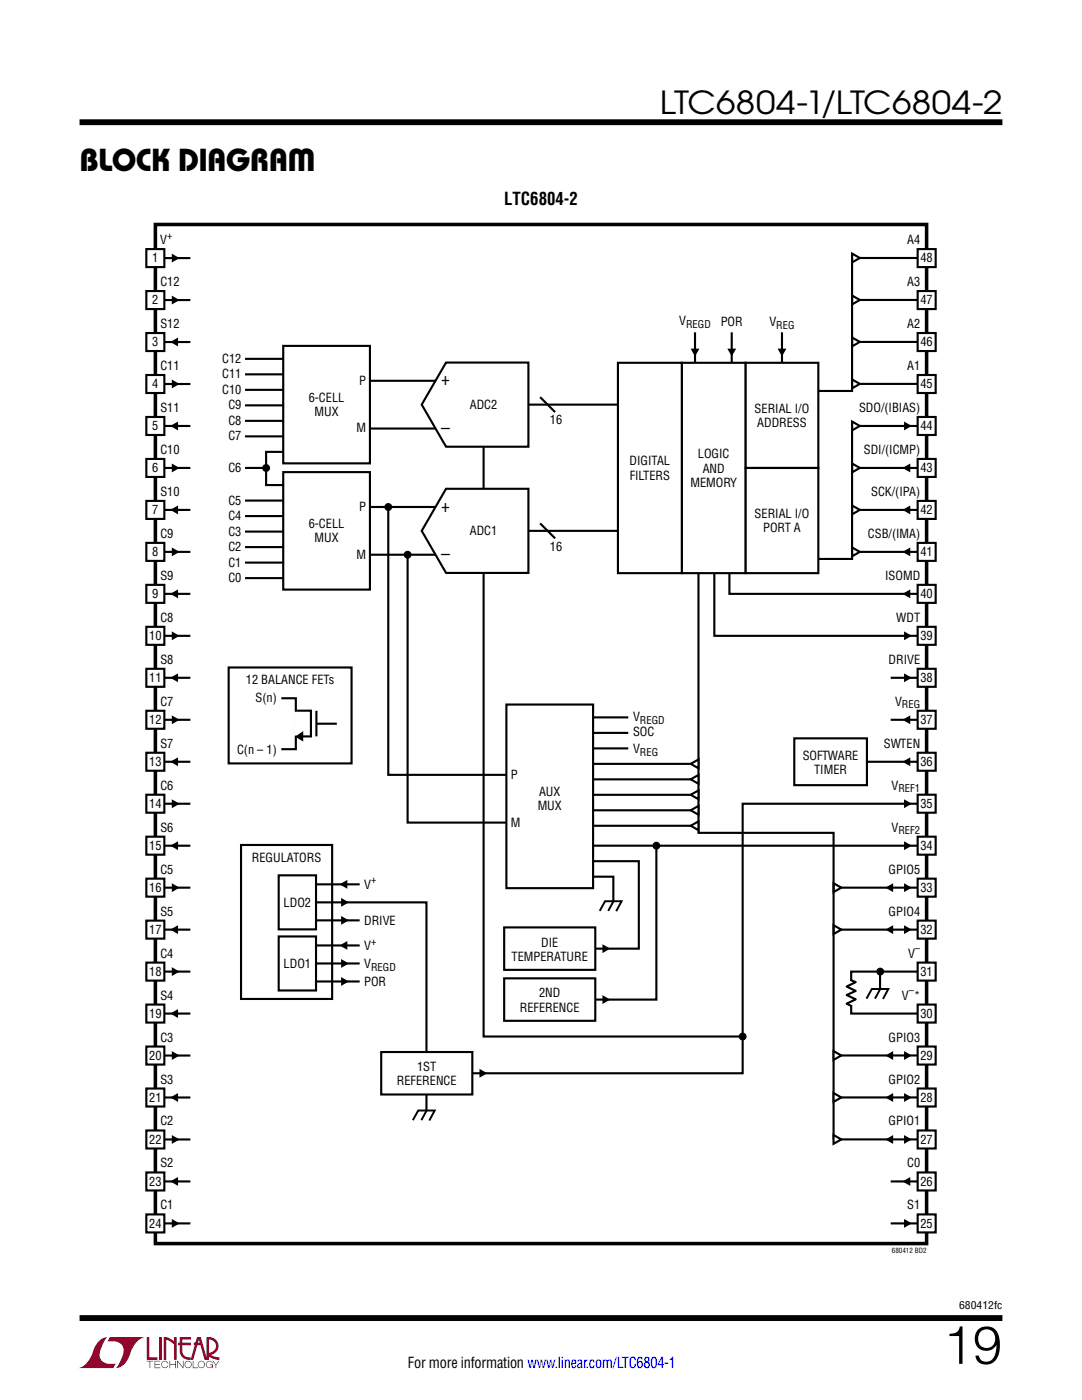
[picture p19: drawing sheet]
<svg xmlns="http://www.w3.org/2000/svg" width="216mm" height="279mm" viewBox="0 0 216 279" stroke-linecap="round" stroke-linejoin="round" font-family="sans-serif">
<defs><g id="words">
<text font-size="10.6" x="188.2" y="272.2">19</text>
<g font-size="6.3">
<text x="131.7" y="22.8">LTC6804-1/LTC6804-2</text>
<text x="15.9" y="34.1">Block Diagram</text>
</g>
<g font-size="3.5">
<text x="100.6" y="41">LTC6804-2</text>
<text x="88.1" y="76.9">+</text>
<text x="88" y="86.7">–</text>
<text x="88.1" y="102.1">+</text>
<text x="88" y="111.9">–</text>
</g>
<text font-size="3" x="81.4" y="273.1">For more information www.linear.com/LTC6804-1</text>
<g font-size="2.5">
<text x="30.4" y="52.4">1</text>
<text x="32" y="48.7">V</text>
<text x="181" y="48.7">A4</text>
<text x="183.7" y="52.4">48</text>
<text x="32" y="57.1">C12</text>
<text x="181" y="57.1">A3</text>
<text x="30.4" y="60.7">2</text>
<text x="32" y="65.5">S12</text>
<text x="135.5" y="64.9">V</text>
<text x="143.8" y="65.1">POR</text>
<text x="153.5" y="65.1">V</text>
<text x="181" y="65.5">A2</text>
<text x="183.7" y="60.7">47</text>
<text x="30.4" y="69.1">3</text>
<text x="183.7" y="69.1">46</text>
<text x="30.4" y="77.5">4</text>
<text x="32" y="73.8">C11</text>
<text x="44.3" y="72.4">C12</text>
<text x="44.3" y="75.5">C11</text>
<text x="71.7" y="76.8">P</text>
<text x="181" y="73.9">A1</text>
<text x="183.7" y="77.5">45</text>
<text x="32" y="82.2">S11</text>
<text x="44.3" y="78.6">C10</text>
<text x="45.6" y="81.7">C9</text>
<text x="61.6" y="80.2">6-CELL</text>
<text x="62.8" y="83.1">MUX</text>
<text x="93.8" y="81.6">ADC2</text>
<text x="150.6" y="82.4">SERIAL I/O</text>
<text x="171.4" y="82.2">SDO/(IBIAS)</text>
<text x="30.4" y="85.9">5</text>
<text x="45.6" y="84.8">C8</text>
<text x="45.6" y="87.9">C7</text>
<text x="71.1" y="86.3">M</text>
<text x="109.7" y="84.7">16</text>
<text x="151.1" y="85.2">ADDRESS</text>
<text x="183.7" y="85.9">44</text>
<text x="30.4" y="94.2">6</text>
<text x="32" y="90.6">C10</text>
<text x="45.6" y="94.3">C6</text>
<text x="125.6" y="92.9">DIGITAL</text>
<text x="125.6" y="95.7">FILTERS</text>
<text x="139.3" y="91.5">LOGIC</text>
<text x="140.2" y="94.3">AND</text>
<text x="172.4" y="90.6">SDI/(ICMP)</text>
<text x="183.7" y="94.2">43</text>
<text x="32" y="99">S10</text>
<text x="45.6" y="100.7">C5</text>
<text x="137.8" y="97.1">MEMORY</text>
<text x="173.8" y="99">SCK/(IPA)</text>
<text x="30.4" y="102.6">7</text>
<text x="32" y="107.4">C9</text>
<text x="45.6" y="103.8">C4</text>
<text x="45.6" y="106.9">C3</text>
<text x="61.6" y="105.4">6-CELL</text>
<text x="71.7" y="102">P</text>
<text x="93.8" y="106.8">ADC1</text>
<text x="150.6" y="103.4">SERIAL I/O</text>
<text x="152.3" y="106.2">PORT A</text>
<text x="173.2" y="107.4">CSB/(IMA)</text>
<text x="183.7" y="102.6">42</text>
<text x="30.4" y="111">8</text>
<text x="45.6" y="110">C2</text>
<text x="45.6" y="113.1">C1</text>
<text x="62.8" y="108.3">MUX</text>
<text x="71.1" y="111.5">M</text>
<text x="109.7" y="109.9">16</text>
<text x="183.7" y="111">41</text>
<text x="30.4" y="119.4">9</text>
<text x="32" y="115.7">S9</text>
<text x="45.6" y="116.2">C0</text>
<text x="176.6" y="115.7">ISOMD</text>
<text x="183.7" y="119.4">40</text>
<text x="32" y="124.1">C8</text>
<text x="178.8" y="124.1">WDT</text>
<text x="29.8" y="127.7">10</text>
<text x="183.7" y="127.7">39</text>
<text x="29.8" y="136.1">11</text>
<text x="32" y="132.5">S8</text>
<text x="49.1" y="136.4">12 BALANCE FETs</text>
<text x="177.3" y="132.5">DRIVE</text>
<text x="183.7" y="136.1">38</text>
<text x="32" y="140.9">C7</text>
<text x="51" y="140.2">S(n)</text>
<text x="126.3" y="144">V</text>
<text x="178.6" y="140.9">V</text>
<text x="29.8" y="144.5">12</text>
<text x="32" y="149.2">S7</text>
<text x="126.3" y="146.9">SOC</text>
<text x="176.4" y="149.2">SWTEN</text>
<text x="183.7" y="144.5">37</text>
<text x="29.8" y="152.9">13</text>
<text x="47.3" y="150.4">C(n – 1)</text>
<text x="101.9" y="155.5">P</text>
<text x="126.3" y="150.4">V</text>
<text x="160.2" y="151.7">SOFTWARE</text>
<text x="162.4" y="154.5">TIMER</text>
<text x="183.7" y="152.9">36</text>
<text x="29.8" y="161.3">14</text>
<text x="32" y="157.6">C6</text>
<text x="107.3" y="161.7">MUX</text>
<text x="107.6" y="158.9">AUX</text>
<text x="177.9" y="157.6">V</text>
<text x="183.7" y="161.3">35</text>
<text x="32" y="166">S6</text>
<text x="101.9" y="165">M</text>
<text x="177.9" y="166">V</text>
<text x="29.8" y="169.6">15</text>
<text x="50.3" y="172.1">REGULATORS</text>
<text x="183.7" y="169.6">34</text>
<text x="29.8" y="178">16</text>
<text x="32" y="174.4">C5</text>
<text x="72.7" y="177.4">V</text>
<text x="177.3" y="174.4">GPIO5</text>
<text x="183.7" y="178">33</text>
<text x="32" y="182.7">S5</text>
<text x="56.6" y="181">LDO2</text>
<text x="72.7" y="184.6">DRIVE</text>
<text x="177.3" y="182.7">GPIO4</text>
<text x="29.8" y="186.4">17</text>
<text x="32" y="191.1">C4</text>
<text x="72.7" y="189.6">V</text>
<text x="102.1" y="191.7">TEMPERATURE</text>
<text x="108" y="188.9">DIE</text>
<text x="181.2" y="191.1">V</text>
<text x="183.7" y="186.4">32</text>
<text x="29.8" y="194.8">18</text>
<text x="56.6" y="193.2">LDO1</text>
<text x="72.7" y="193.2">V</text>
<text x="72.7" y="196.8">POR</text>
<text x="183.7" y="194.8">31</text>
<text x="29.8" y="203.1">19</text>
<text x="32" y="199.5">S4</text>
<text x="103.7" y="201.9">REFERENCE</text>
<text x="107.6" y="199.1">2ND</text>
<text x="180" y="199.5">V *</text>
<text x="183.7" y="203.1">30</text>
<text x="32" y="207.9">C3</text>
<text x="177.3" y="207.9">GPIO3</text>
<text x="29.8" y="211.5">20</text>
<text x="83.2" y="213.8">1ST</text>
<text x="183.7" y="211.5">29</text>
<text x="29.8" y="219.9">21</text>
<text x="32" y="216.2">S3</text>
<text x="79.2" y="216.6">REFERENCE</text>
<text x="177.3" y="216.2">GPIO2</text>
<text x="183.7" y="219.9">28</text>
<text x="32" y="224.6">C2</text>
<text x="177.3" y="224.6">GPIO1</text>
<text x="29.8" y="228.3">22</text>
<text x="32" y="233">S2</text>
<text x="181" y="233">C0</text>
<text x="183.7" y="228.3">27</text>
<text x="29.8" y="236.6">23</text>
<text x="183.7" y="236.6">26</text>
<text x="29.8" y="245">24</text>
<text x="32" y="241.4">C1</text>
<text x="181" y="241.4">S1</text>
<text x="183.7" y="245">25</text>
</g>
<g font-size="2.1">
<text x="33.4" y="47.7">+</text>
<text x="136.9" y="65.5">REGD</text>
<text x="154.9" y="65.7">REG</text>
<text x="180" y="141.4">REG</text>
<text x="127.7" y="144.5">REGD</text>
<text x="127.7" y="150.9">REG</text>
<text x="179.3" y="158.1">REF1</text>
<text x="179.3" y="166.5">REF2</text>
<text x="74" y="176.3">+</text>
<text x="74" y="188.5">+</text>
<text x="182.6" y="190.1">–</text>
<text x="74" y="193.7">REGD</text>
<text x="181.3" y="198.4">–</text>
<text x="191.4" y="261.2">680412fc</text>
</g>
<text font-size="1.4" x="178" y="250.1">680412 BD2</text>
</g></defs>
<g fill="#910028">
<path d="M29.3 266.8h.5v4.1h1.6v.5h-2.1z"/>
<path d="M20 267.4l1-.5h.5h-.1a6.2 6.2 0 0 0-1.5 4 2.58 2.58 0 0 0 3.2 1.3l-.5 .8h-7a4.9 4.9 0 0 0 3.1-3.8l.4-.7z"/>
<path d="M21.9 266.9h7a4.9 4.9 0 0 0-3.1 3.7 3.2 3.2 0 0 1-2.7 2.4h.1a6.2 6.2 0 0 0 1.4-4.1 2.58 2.58 0 0 0-3.1-1.2z"/>
<path d="M31.8 266.8h.5v4.6h-.5z"/>
<path d="M32.7 266.8l1 .2 1 .7v-.9h.5v4.6h-.5v-3.1l-1.5-.9v4h-.5z"/>
<path d="M29.3 271.6h1.3v.1h-.6v1.3h-.2v-1.3h-.5z"/>
<path d="M30.8 271.6h1.2v.1h-1v.5h.9v.2h-.9v.5h1v.1h-1.2z"/>
<path d="M33.8 271.6h.2v.6h1v-.6h.1v1.4h-.1v-.6h-1v.6h-.2z"/>
<path d="M35.4 271.6h.1l1 1.2v-1.2h.1v1.4l-1.1-1.2v1.2h-.1z"/>
<path d="M38.5 271.6h.1v1.3h.9v.1h-1z"/>
<path d="M42.4 271.6h.1l.6 .7 .5-.7h.2l-.7 .8v.6h-.1v-.6z"/>
<path d="M35.9 266.8h2.2v.5h-1.7v.7h1.7v.5h-1.7v1.1a1.32 1.32 0 0 0 1.6 1.3v.5l1.3-4.6h.8l1.1 4.1v-4.1a1.84 1.84 0 0 1 2.3 1.4 1.84 1.84 0 0 1-1.4 2.2l.7 .4 1 .1v.5l-1.2-.2-1.1-.6v-.6a1.34 1.34 0 0 0 1.6-1.2 1.34 1.34 0 0 0-1.4-1.5v4.1h-.9l-.8-2.9h-1.3v-.5h1.2l-.2-.7-1.1 4.1a2.06 2.06 0 0 1-2.7-1.3v-1.6h-.4v-.5h.4z"/>
<path d="M37 271.8a.72 .72 0 0 1 1.2 .1 .72 .72 0 0 1-.4 1.1 .72 .72 0 0 1-1-.7h.2a.59 .59 0 0 0 .8 .5 .59 .59 0 0 0 .2-.9 .59 .59 0 0 0-1 .2v.2h-.2z"/>
<path d="M39.7 271.8a.72 .72 0 0 1 1.1 .1 .72 .72 0 0 1-.4 1.1 .72 .72 0 0 1-.9-.7h.1a.59 .59 0 0 0 .8 .5 .59 .59 0 0 0 .2-.9 .59 .59 0 0 0-1 .2v.2h-.1z"/>
<path d="M41.3 271.8a.72 .72 0 0 1 1.2 .2h-.2a.59 .59 0 0 0-.9-.1 .59 .59 0 0 0 .1 .9 .59 .59 0 0 0 .9-.4h-.5v-.1h.6v.7h-.1v-.3a.73 .73 0 0 1-1.1 .2 .73 .73 0 0 1 0-1.1z"/>
<path d="M32.4 271.8a.71 .71 0 0 1 1.2 .3h-.1a.59 .59 0 0 0-.9-.3 .59 .59 0 0 0-.1 1 .59 .59 0 0 0 .9-.3h.2a.73 .73 0 0 1-1.1 .4 .73 .73 0 0 1-.1-1.1z"/>
</g>
<path d="M15.9 24.4h184.1M15.9 263h184.1" fill="none" stroke="#000" stroke-width="1.2" stroke-linecap="butt"/>
<path d="M166.3 177.2h18.6M166.3 185.5h18.6" fill="none" stroke="#000" stroke-width=".42"/>
<path d="M166.3 184.6l1.6 .9-1.6 .9z" fill="#fff"/>
<path d="M166.3 184.6l1.6 .9-1.6 .9z" fill="none" stroke="#000" stroke-width=".42"/>
<path d="M166.3 176.3l1.6 .9-1.6 .8z" fill="#fff"/>
<path d="M139.4 114.4v51.8h26.9v61.2M166.3 176.3l1.6 .9-1.6 .8zM166.3 219h18.6M166.3 210.6h18.6M166.3 227.4h18.6" fill="none" stroke="#000" stroke-width=".42"/>
<path d="M166.3 226.5l1.6 .9-1.6 .9z" fill="#fff"/>
<path d="M166.3 226.5l1.6 .9-1.6 .9z" fill="none" stroke="#000" stroke-width=".42"/>
<path d="M166.3 218.1l1.6 .9-1.6 .9z" fill="#fff"/>
<path d="M166.3 218.1l1.6 .9-1.6 .9z" fill="none" stroke="#000" stroke-width=".42"/>
<path d="M166.3 209.8l1.6 .8-1.6 .9z" fill="#fff"/>
<path d="M170 51.5h14.9M170 59.9h14.9M170 68.2h14.9M170 76.6h14.9M166.3 209.8l1.6 .8-1.6 .9z" fill="none" stroke="#000" stroke-width=".42"/>
<path d="M170 50.6l1.6 .9-1.6 .9z" fill="#fff"/>
<path d="M170 50.6l1.6 .9-1.6 .9z" fill="none" stroke="#000" stroke-width=".42"/>
<path d="M170 59l1.6 .9-1.6 .8z" fill="#fff"/>
<path d="M170 59l1.6 .9-1.6 .8z" fill="none" stroke="#000" stroke-width=".42"/>
<path d="M170 67.4l1.6 .8-1.6 .9z" fill="#fff"/>
<path d="M170 67.4l1.6 .8-1.6 .9z" fill="none" stroke="#000" stroke-width=".42"/>
<path d="M170 75.7l1.6 .9-1.6 .9z" fill="#fff"/>
<path d="M170 51.5v26.5h-6.7M170 75.7l1.6 .9-1.6 .9zM170 85h14.9M170 93.4h14.9M170 101.8h14.9M170 110.1h14.9" fill="none" stroke="#000" stroke-width=".42"/>
<path d="M170 84.1l1.6 .9-1.6 .9z" fill="#fff"/>
<path d="M170 84.1l1.6 .9-1.6 .9z" fill="none" stroke="#000" stroke-width=".42"/>
<path d="M170 92.5l1.6 .9-1.6 .9z" fill="#fff"/>
<path d="M170 92.5l1.6 .9-1.6 .9z" fill="none" stroke="#000" stroke-width=".42"/>
<path d="M170 100.9l1.6 .9-1.6 .8z" fill="#fff"/>
<path d="M170 100.9l1.6 .9-1.6 .8z" fill="none" stroke="#000" stroke-width=".42"/>
<path d="M170 109.3l1.6 .8-1.6 .9z" fill="#fff"/>
<path d="M170 85v26.5h-6.7M170 109.3l1.6 .8-1.6 .9z" fill="none" stroke="#000" stroke-width=".42"/>
<path d="M48.1 168.6h18.2v30.8h-18.2z" fill="#fff"/>
<path d="M48.9 71.6h7.6M48.9 74.7h7.6M48.9 77.8h7.6M48.9 80.9h7.6M48.9 84h7.6M48.9 87.1h7.6M48.9 93.4h4.2M96.5 89.1v117.8h51.7M48.1 168.6h18.2v30.8h-18.2zM184.9 160.4h-36.7v53.8h-53.8" fill="none" stroke="#000" stroke-width=".42"/>
<circle cx="53.1" cy="93.4" r=".79" fill="#000"/>
<path d="M56.5 69h17.3v23.5h-17.3z" fill="#fff"/>
<path d="M56.5 69h17.3v23.5h-17.3zM48.9 99.9h7.6M56.5 90.2h-3.4v6.6h3.4M48.9 103h7.6M48.9 106.1h7.6M48.9 109.2h7.6M48.9 112.3h7.6M48.9 115.4h7.6" fill="none" stroke="#000" stroke-width=".42"/>
<path d="M56.5 94.2h17.3v23.5h-17.3z" fill="#fff"/>
<path d="M56.5 94.2h17.3v23.5h-17.3z" fill="none" stroke="#000" stroke-width=".42"/>
<path d="M89 72.4h16.4v16.7h-16.4l-4.9-8.4z" fill="#fff"/>
<g fill="none" stroke="#000" stroke-width=".42">
<path d="M31 51.5h7M31 59.9h7M31 68.3h7M31 76.6h7M73.8 76h13.1M89 72.4h16.4v16.7h-16.4l-4.9-8.4zM138.7 66.3v6.1M146 66.3v6.1M31 85h7M31 93.4h7M73.8 85.5h13.1M31 101.8h7"/>
<path d="M31 110.1h7M31 118.5h7M73.8 101.2h13.1M73.8 110.7h13.1M142.5 114.4v12.5h42.4M145.5 114.4v4.1h39.4M31 135.3h7M31 126.9h7M177.7 135.3h7.2M31 143.7h7M31 152h7M173 152h11.9"/>
<path d="M177.7 143.7h7.2M31 168.8h7M31 160.4h7M31 177.2h7M131 168.8h53.9M31 185.5h7M31 193.9h7M169.7 195.6l1 .4-1.8 .9 1.8 .9-1.8 .8 1.8 .8-1.8 .9 1 .5M175.6 193.9v3.5M184.9 193.9h-15.1v8.4h15.1M31 202.3h7M31 210.7h7"/>
<path d="M31 219h7M31 235.8h7M31 227.4h7M177.7 235.8h7.2M31 244.2h7M177.7 244.2h7.2"/>
</g>
<path d="M31 44.8h153.9v203.4h-153.9z" fill="none" stroke="#000" stroke-width=".71" stroke-linecap="butt"/>
<g fill="#000">
<path d="M34.3 59l1.5 .9-1.5 .9zM34.3 50.6l1.5 .9-1.5 .9zM34.3 75.7l1.5 .9-1.5 .9zM34 68.2l1.5-.8v1.7zM137.8 69.6h1.8l-.9 1.5zM145.1 69.6h1.8l-.9 1.5zM34.3 92.5l1.5 .9-1.5 .9zM34 85l1.5-.9v1.8zM180.4 84.1l1.5 .9-1.5 .9zM180.1 93.4l1.5-.9v1.8zM34.3 109.3l1.5 .8-1.5 .9zM34 118.5l1.5-.9v1.8z"/>
<path d="M34 101.8l1.5-.9v1.7zM180.1 101.8l1.5-.9v1.7zM180.1 110.1l1.5-.8v1.7zM180.1 118.5l1.5-.9v1.8zM34.3 126l1.5 .9-1.5 .9zM34 135.3l1.5-.9v1.8zM180.4 126l1.5 .9-1.5 .9zM180.4 134.4l1.5 .9-1.5 .9zM34.3 159.5l1.5 .9-1.5 .9zM34.3 142.8l1.5 .9-1.5 .8zM34 152l1.5-.9v1.8zM180.1 152l1.5-.9v1.8z"/>
<path d="M180.1 143.7l1.5-.9v1.7zM34.3 176.3l1.5 .9-1.5 .8zM34 168.8l1.5-.9v1.8zM176.7 177.2l1.5-.9v1.7zM180.4 159.5l1.5 .9-1.5 .9zM180.4 167.9l1.5 .9-1.5 .9zM180.4 176.3l1.5 .8-1.5 .9zM34.3 193l1.5 .9-1.5 .9zM34 185.5l1.5-.9v1.8zM120.2 188.4l1.6 .9-1.6 .9zM176.7 185.5l1.5-.9v1.8zM180.4 184.6l1.5 .9-1.5 .9z"/>
<path d="M34.3 209.8l1.5 .9-1.5 .8zM34 202.3l1.5-.9v1.8zM34 219l1.5-.9v1.8zM176.7 219l1.5-.9v1.8zM176.7 210.7l1.5-.9v1.7zM180.4 209.8l1.5 .9-1.5 .8zM180.4 218.1l1.5 .9-1.5 .9zM34.3 226.5l1.5 .9-1.5 .9zM34 235.8l1.5-.9v1.8zM176.7 227.4l1.5-.9v1.8zM180.4 226.5l1.5 .9-1.5 .9zM180.1 235.8l1.5-.9v1.8z"/>
<path d="M34.3 243.3l1.5 .9-1.5 .8zM180.4 243.3l1.5 .9-1.5 .8z"/>
<circle cx="131" cy="168.8" r=".79"/>
<circle cx="175.6" cy="193.9" r=".79"/>
<circle cx="148.2" cy="206.9" r=".79"/>
</g>
<path d="M169.8 195.8v4.8" fill="none" stroke="#fff" stroke-width=".71" stroke-linecap="butt"/>
<path d="M122.4 179.9l-1 1.9M119.7 181.8l1-1.9h3.3l-1 1.9M172.9 199.3l1.1-1.9h3.3l-1.1 2M175.6 197.4l-1 1.9" fill="none" stroke="#000" stroke-width=".39"/>
<path d="M136 72.4h12.8v42h-12.8z" fill="#fff"/>
<path d="M136 72.4h12.8v42h-12.8z" fill="none" stroke="#000" stroke-width=".42"/>
<path d="M123.3 72.4h12.7v42h-12.7z" fill="#fff"/>
<path d="M123.3 72.4h12.7v42h-12.7z" fill="none" stroke="#000" stroke-width=".42"/>
<path d="M148.8 72.4h14.5v21h-14.5z" fill="#fff"/>
<path d="M148.8 72.4h14.5v21h-14.5zM118.3 143.2h7.1M118.3 146.3h7.1M118.3 149.4h7.1" fill="none" stroke="#000" stroke-width=".42"/>
<path d="M101 140.6h17.3v36.7h-17.3z" fill="#fff"/>
<path d="M156 66.3v6.1M77.5 101.2v53.4h23.5M81.3 110.7v53.5h19.7M101 140.6h17.3v36.7h-17.3zM118.3 171.9h9.2v17.4h-8.6M118.3 175h4.1v4.9M63.1 180.1h22v41.5" fill="none" stroke="#000" stroke-width=".42"/>
<path d="M82.4 223.6l1-2h3.3l-1 2M85.1 221.7l-1 1.9" fill="none" stroke="#000" stroke-width=".39"/>
<path d="M155.2 69.6h1.7l-.9 1.5z" fill="#000"/>
<path d="M148.8 93.4h14.5v21h-14.5z" fill="#fff"/>
<path d="M148.8 93.4h14.5v21h-14.5z" fill="none" stroke="#000" stroke-width=".42"/>
<path d="M158.5 147.4h14.5v9.3h-14.5z" fill="#fff"/>
<path d="M158.5 147.4h14.5v9.3h-14.5z" fill="none" stroke="#000" stroke-width=".42"/>
<path d="M100.6 185.1h18.2v8.5h-18.2z" fill="#fff"/>
<path d="M118.3 168.8h12.7v30.7h-12.1M100.6 185.1h18.2v8.5h-18.2z" fill="none" stroke="#000" stroke-width=".42"/>
<path d="M120.2 198.6l1.6 .9-1.6 .9z" fill="#000"/>
<path d="M100.6 195.3h18.2v8.4h-18.2z" fill="#fff"/>
<path d="M100.6 195.3h18.2v8.4h-18.2z" fill="none" stroke="#000" stroke-width=".42"/>
<path d="M95.7 213.3l1.5 .9-1.5 .9z" fill="#000"/>
<path d="M76.1 210h18.1v8.4h-18.1z" fill="#fff"/>
<path d="M107.8 79.3l3 2.9M105.6 80.8h17.7M76.1 210h18.1v8.4h-18.1z" fill="none" stroke="#000" stroke-width=".42"/>
<path d="M89 97.5h16.4v16.8h-16.4l-4.9-8.4z" fill="#fff"/>
<path d="M89 97.5h16.4v16.8h-16.4l-4.9-8.4zM105.6 105.9h17.7M107.8 104.4l3 3M63.1 188.7h8.7" fill="none" stroke="#000" stroke-width=".42"/>
<g fill="#000">
<circle cx="77.5" cy="101.2" r=".79"/>
<circle cx="81.3" cy="110.7" r=".79"/>
</g>
<path d="M55.6 186.9h7.5v10.8h-7.5z" fill="#fff"/>
<path d="M63.1 176.5h8.7M55.6 186.9h7.5v10.8h-7.5zM63.1 192.3h8.7M63.1 195.9h8.7" fill="none" stroke="#000" stroke-width=".42"/>
<path d="M68.1 191.4l1.5 .9-1.5 .9zM68.1 195l1.5 .9-1.5 .9zM67.8 188.7l1.5-.9v1.8z" fill="#000"/>
<path d="M55.6 174.7h7.5v10.8h-7.5z" fill="#fff"/>
<path d="M55.6 174.7h7.5v10.8h-7.5zM63.1 183.7h8.7" fill="none" stroke="#000" stroke-width=".42"/>
<path d="M68.1 179.2l1.5 .9-1.5 .9zM67.8 176.5l1.5-.9v1.8zM68.1 182.8l1.5 .9-1.5 .9z" fill="#000"/>
<path d="M183.1 49.7h3.6v3.6h-3.6z" fill="#fff"/>
<path d="M183.1 49.7h3.6v3.6h-3.6z" fill="none" stroke="#000" stroke-width=".42"/>
<path d="M183.1 58.1h3.6v3.6h-3.6z" fill="#fff"/>
<path d="M183.1 58.1h3.6v3.6h-3.6z" fill="none" stroke="#000" stroke-width=".42"/>
<path d="M183.1 66.5h3.6v3.6h-3.6z" fill="#fff"/>
<path d="M183.1 66.5h3.6v3.6h-3.6z" fill="none" stroke="#000" stroke-width=".42"/>
<path d="M183.1 74.8h3.6v3.6h-3.6z" fill="#fff"/>
<path d="M183.1 74.8h3.6v3.6h-3.6z" fill="none" stroke="#000" stroke-width=".42"/>
<path d="M183.1 83.2h3.6v3.6h-3.6z" fill="#fff"/>
<path d="M183.1 83.2h3.6v3.6h-3.6z" fill="none" stroke="#000" stroke-width=".42"/>
<path d="M183.1 91.6h3.6v3.6h-3.6z" fill="#fff"/>
<path d="M183.1 91.6h3.6v3.6h-3.6z" fill="none" stroke="#000" stroke-width=".42"/>
<path d="M183.1 100h3.6v3.6h-3.6z" fill="#fff"/>
<path d="M183.1 100h3.6v3.6h-3.6z" fill="none" stroke="#000" stroke-width=".42"/>
<path d="M183.1 108.3h3.6v3.6h-3.6z" fill="#fff"/>
<path d="M183.1 108.3h3.6v3.6h-3.6z" fill="none" stroke="#000" stroke-width=".42"/>
<path d="M183.1 116.7h3.6v3.6h-3.6z" fill="#fff"/>
<path d="M183.1 116.7h3.6v3.6h-3.6z" fill="none" stroke="#000" stroke-width=".42"/>
<path d="M183.1 125.1h3.6v3.6h-3.6z" fill="#fff"/>
<path d="M183.1 125.1h3.6v3.6h-3.6z" fill="none" stroke="#000" stroke-width=".42"/>
<path d="M183.1 133.5h3.6v3.6h-3.6z" fill="#fff"/>
<path d="M183.1 133.5h3.6v3.6h-3.6z" fill="none" stroke="#000" stroke-width=".42"/>
<path d="M183.1 141.8h3.6v3.6h-3.6z" fill="#fff"/>
<path d="M183.1 141.8h3.6v3.6h-3.6z" fill="none" stroke="#000" stroke-width=".42"/>
<path d="M183.1 150.2h3.6v3.6h-3.6z" fill="#fff"/>
<path d="M183.1 150.2h3.6v3.6h-3.6z" fill="none" stroke="#000" stroke-width=".42"/>
<path d="M183.1 158.6h3.6v3.6h-3.6z" fill="#fff"/>
<path d="M183.1 158.6h3.6v3.6h-3.6z" fill="none" stroke="#000" stroke-width=".42"/>
<path d="M183.1 167h3.6v3.6h-3.6z" fill="#fff"/>
<path d="M183.1 167h3.6v3.6h-3.6z" fill="none" stroke="#000" stroke-width=".42"/>
<path d="M183.1 175.4h3.6v3.5h-3.6z" fill="#fff"/>
<path d="M183.1 175.4h3.6v3.5h-3.6z" fill="none" stroke="#000" stroke-width=".42"/>
<path d="M183.1 183.7h3.6v3.6h-3.6z" fill="#fff"/>
<path d="M183.1 183.7h3.6v3.6h-3.6z" fill="none" stroke="#000" stroke-width=".42"/>
<path d="M183.1 192.1h3.6v3.6h-3.6z" fill="#fff"/>
<path d="M183.1 192.1h3.6v3.6h-3.6z" fill="none" stroke="#000" stroke-width=".42"/>
<path d="M183.1 200.5h3.6v3.6h-3.6z" fill="#fff"/>
<path d="M183.1 200.5h3.6v3.6h-3.6z" fill="none" stroke="#000" stroke-width=".42"/>
<path d="M183.1 208.9h3.6v3.6h-3.6z" fill="#fff"/>
<path d="M183.1 208.9h3.6v3.6h-3.6z" fill="none" stroke="#000" stroke-width=".42"/>
<path d="M183.1 217.2h3.6v3.6h-3.6z" fill="#fff"/>
<path d="M183.1 217.2h3.6v3.6h-3.6z" fill="none" stroke="#000" stroke-width=".42"/>
<path d="M183.1 225.6h3.6v3.6h-3.6z" fill="#fff"/>
<path d="M183.1 225.6h3.6v3.6h-3.6z" fill="none" stroke="#000" stroke-width=".42"/>
<path d="M183.1 234h3.6v3.6h-3.6z" fill="#fff"/>
<path d="M183.1 234h3.6v3.6h-3.6z" fill="none" stroke="#000" stroke-width=".42"/>
<path d="M183.1 242.4h3.6v3.6h-3.6z" fill="#fff"/>
<path d="M183.1 242.4h3.6v3.6h-3.6z" fill="none" stroke="#000" stroke-width=".42"/>
<path d="M29.2 49.7h3.6v3.6h-3.6z" fill="#fff"/>
<path d="M29.2 49.7h3.6v3.6h-3.6z" fill="none" stroke="#000" stroke-width=".42"/>
<path d="M29.2 58.1h3.6v3.6h-3.6z" fill="#fff"/>
<path d="M29.2 58.1h3.6v3.6h-3.6z" fill="none" stroke="#000" stroke-width=".42"/>
<path d="M29.2 66.5h3.6v3.6h-3.6z" fill="#fff"/>
<path d="M29.2 66.5h3.6v3.6h-3.6z" fill="none" stroke="#000" stroke-width=".42"/>
<path d="M29.2 74.8h3.6v3.6h-3.6z" fill="#fff"/>
<path d="M29.2 74.8h3.6v3.6h-3.6z" fill="none" stroke="#000" stroke-width=".42"/>
<path d="M29.2 83.2h3.6v3.6h-3.6z" fill="#fff"/>
<path d="M29.2 83.2h3.6v3.6h-3.6z" fill="none" stroke="#000" stroke-width=".42"/>
<path d="M29.2 91.6h3.6v3.6h-3.6z" fill="#fff"/>
<path d="M29.2 91.6h3.6v3.6h-3.6z" fill="none" stroke="#000" stroke-width=".42"/>
<path d="M29.2 100h3.6v3.6h-3.6z" fill="#fff"/>
<path d="M29.2 100h3.6v3.6h-3.6z" fill="none" stroke="#000" stroke-width=".42"/>
<path d="M29.2 108.3h3.6v3.6h-3.6z" fill="#fff"/>
<path d="M29.2 108.3h3.6v3.6h-3.6z" fill="none" stroke="#000" stroke-width=".42"/>
<path d="M29.2 116.7h3.6v3.6h-3.6z" fill="#fff"/>
<path d="M29.2 116.7h3.6v3.6h-3.6z" fill="none" stroke="#000" stroke-width=".42"/>
<path d="M29.2 125.1h3.6v3.6h-3.6z" fill="#fff"/>
<path d="M29.2 125.1h3.6v3.6h-3.6z" fill="none" stroke="#000" stroke-width=".42"/>
<path d="M29.2 133.5h3.6v3.6h-3.6z" fill="#fff"/>
<path d="M29.2 133.5h3.6v3.6h-3.6z" fill="none" stroke="#000" stroke-width=".42"/>
<path d="M29.2 141.8h3.6v3.6h-3.6z" fill="#fff"/>
<path d="M29.2 141.8h3.6v3.6h-3.6z" fill="none" stroke="#000" stroke-width=".42"/>
<path d="M29.2 150.2h3.6v3.6h-3.6z" fill="#fff"/>
<path d="M29.2 150.2h3.6v3.6h-3.6z" fill="none" stroke="#000" stroke-width=".42"/>
<path d="M29.2 158.6h3.6v3.6h-3.6z" fill="#fff"/>
<path d="M29.2 158.6h3.6v3.6h-3.6z" fill="none" stroke="#000" stroke-width=".42"/>
<path d="M29.2 167h3.6v3.6h-3.6z" fill="#fff"/>
<path d="M29.2 167h3.6v3.6h-3.6z" fill="none" stroke="#000" stroke-width=".42"/>
<path d="M29.2 175.4h3.6v3.5h-3.6z" fill="#fff"/>
<path d="M29.2 175.4h3.6v3.5h-3.6z" fill="none" stroke="#000" stroke-width=".42"/>
<path d="M29.2 183.7h3.6v3.6h-3.6z" fill="#fff"/>
<path d="M29.2 183.7h3.6v3.6h-3.6z" fill="none" stroke="#000" stroke-width=".42"/>
<path d="M29.2 192.1h3.6v3.6h-3.6z" fill="#fff"/>
<path d="M29.2 192.1h3.6v3.6h-3.6z" fill="none" stroke="#000" stroke-width=".42"/>
<path d="M29.2 200.5h3.6v3.6h-3.6z" fill="#fff"/>
<path d="M29.2 200.5h3.6v3.6h-3.6z" fill="none" stroke="#000" stroke-width=".42"/>
<path d="M29.2 208.9h3.6v3.6h-3.6z" fill="#fff"/>
<path d="M29.2 208.9h3.6v3.6h-3.6z" fill="none" stroke="#000" stroke-width=".42"/>
<path d="M29.2 217.2h3.6v3.6h-3.6z" fill="#fff"/>
<path d="M29.2 217.2h3.6v3.6h-3.6z" fill="none" stroke="#000" stroke-width=".42"/>
<path d="M29.2 225.6h3.6v3.6h-3.6z" fill="#fff"/>
<path d="M29.2 225.6h3.6v3.6h-3.6z" fill="none" stroke="#000" stroke-width=".42"/>
<path d="M29.2 234h3.6v3.6h-3.6z" fill="#fff"/>
<path d="M29.2 234h3.6v3.6h-3.6z" fill="none" stroke="#000" stroke-width=".42"/>
<path d="M29.2 242.4h3.6v3.6h-3.6z" fill="#fff"/>
<path d="M118.3 152.4h21.1M118.3 155.5h21.1M118.3 158.6h21.1M118.3 161.7h21.1M118.3 164.8h21.1M29.2 242.4h3.6v3.6h-3.6z" fill="none" stroke="#000" stroke-width=".42"/>
<path d="M137.8 164.8l1.6-.9v1.8z" fill="#fff"/>
<path d="M137.8 164.8l1.6-.9v1.8z" fill="none" stroke="#000" stroke-width=".42"/>
<path d="M137.8 161.7l1.6-.9v1.8z" fill="#fff"/>
<path d="M137.8 161.7l1.6-.9v1.8z" fill="none" stroke="#000" stroke-width=".42"/>
<path d="M137.8 158.6l1.6-.9v1.8z" fill="#fff"/>
<path d="M137.8 158.6l1.6-.9v1.8z" fill="none" stroke="#000" stroke-width=".42"/>
<path d="M137.8 155.5l1.6-.8v1.7z" fill="#fff"/>
<path d="M137.8 155.5l1.6-.8v1.7z" fill="none" stroke="#000" stroke-width=".42"/>
<path d="M137.8 152.4l1.6-.8v1.7z" fill="#fff"/>
<path d="M45.6 133.2h24.5v19.2h-24.5zM56.1 139.4h2.9v10.1h-2.9M59 141.8h3v5.2h-2.3M63.1 144.4h4.1M63.1 141.9v5.1M137.8 152.4l1.6-.8v1.7z" fill="none" stroke="#000" stroke-width=".42"/>
<path d="M59 142.1v4.7" fill="none" stroke="#fff" stroke-width=".71" stroke-linecap="butt"/>
<path d="M59.3 147l1-.6v1.2z" fill="#000"/>
<path d="M59.3 147l1-.6v1.2z" fill="none" stroke="#000" stroke-width=".49"/>
<use href="#words"/>
</svg>
